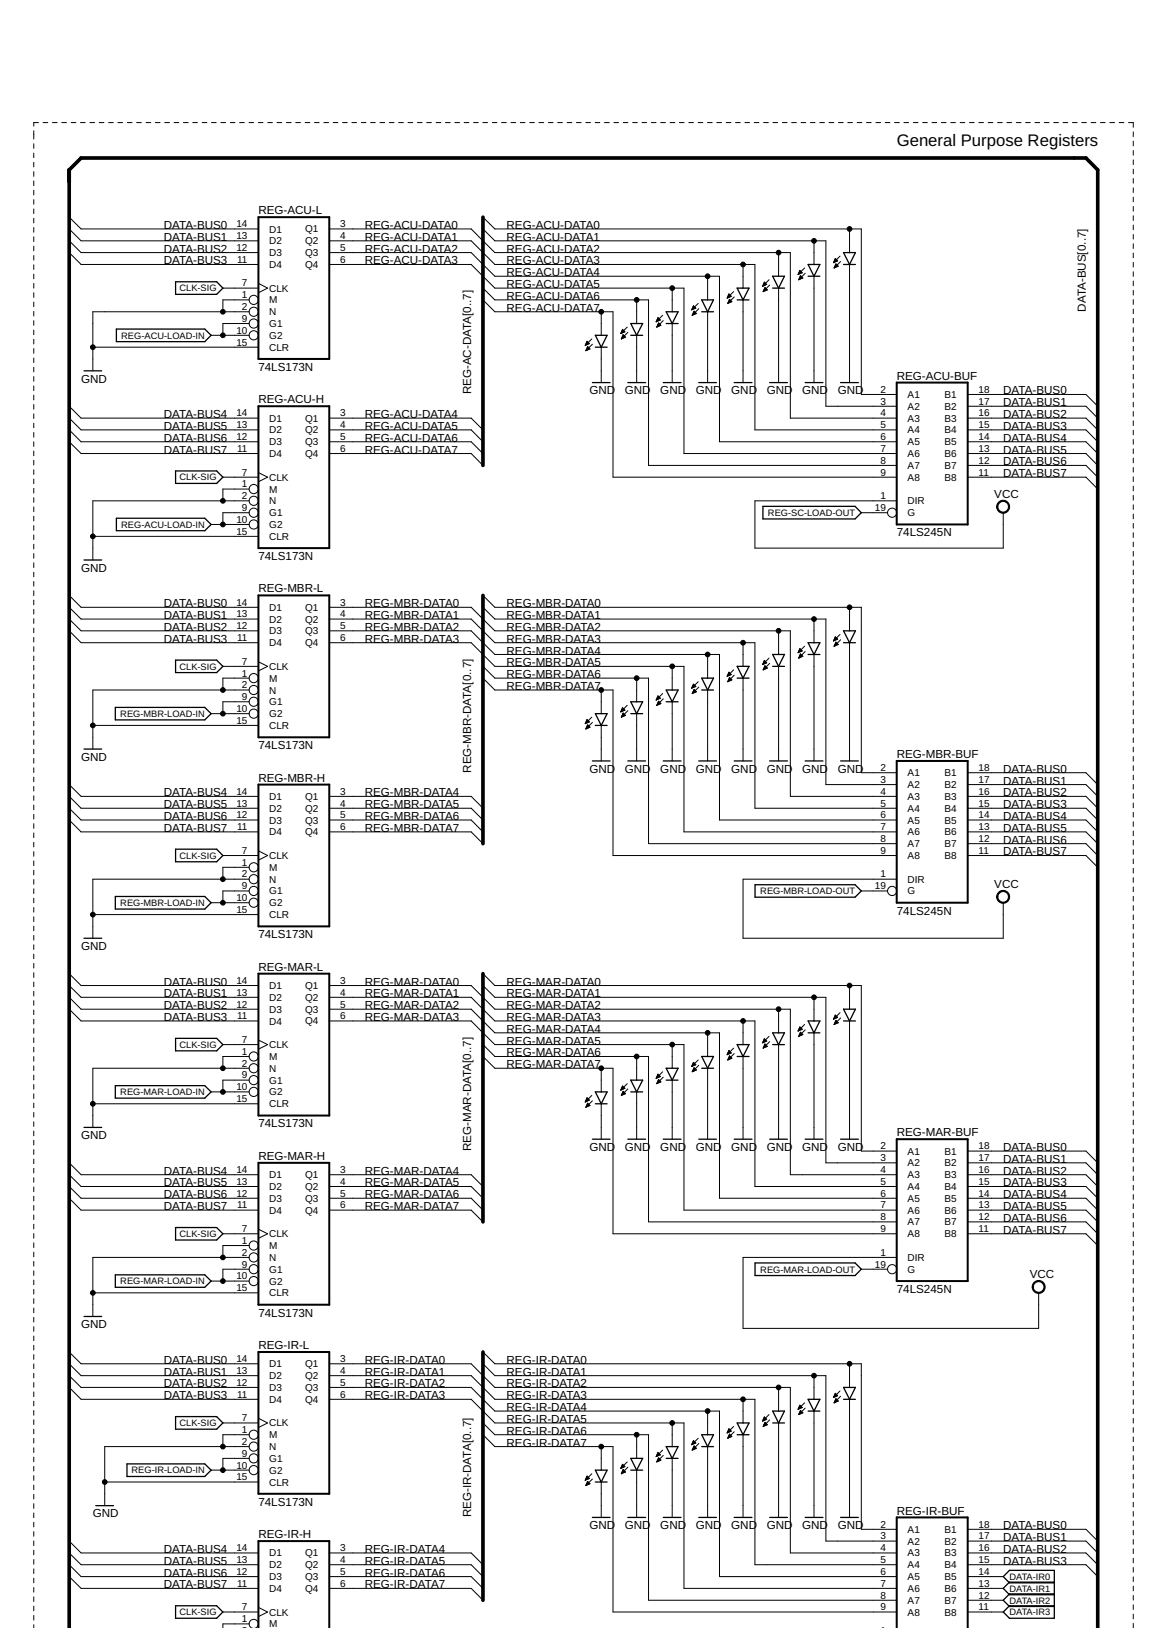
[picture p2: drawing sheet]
<svg xmlns="http://www.w3.org/2000/svg" width="210mm" height="297mm" viewBox="0 0 210 297" stroke-linecap="round" stroke-linejoin="round" font-family="sans-serif">
<defs><g id="words">
<text font-size="3" x="161.3" y="26.3">General Purpose Registers</text>
<g font-size="2.1">
<text x="29.5" y="41.2">DATA-BUS0</text>
<text x="46.5" y="38.5">REG-ACU-L</text>
<text x="65.6" y="41.2">REG-ACU-DATA0</text>
<text x="91.1" y="41.2">REG-ACU-DATA0</text>
<text x="29.5" y="43.3">DATA-BUS1</text>
<text x="29.5" y="45.4">DATA-BUS2</text>
<text x="29.5" y="47.6">DATA-BUS3</text>
<text x="65.6" y="43.3">REG-ACU-DATA1</text>
<text x="65.6" y="45.4">REG-ACU-DATA2</text>
<text x="65.6" y="47.6">REG-ACU-DATA3</text>
<text x="91.1" y="43.3">REG-ACU-DATA1</text>
<text x="91.1" y="45.4">REG-ACU-DATA2</text>
<text x="91.1" y="47.6">REG-ACU-DATA3</text>
<text x="91.1" y="49.7">REG-ACU-DATA4</text>
<text x="91.1" y="51.8">REG-ACU-DATA5</text>
<text x="91.1" y="54">REG-ACU-DATA6</text>
<text x="91.1" y="56.1">REG-ACU-DATA7</text>
<text x="195.3" y="56.1" transform="rotate(-90 195.3 56.1)">DATA-BUS[0..7]</text>
<text x="14.6" y="68.8">GND</text>
<text x="46.5" y="66.7">74LS173N</text>
<text x="84.7" y="71" transform="rotate(-90 84.7 71)">REG-AC-DATA[0..7]</text>
<text x="106" y="71">GND</text>
<text x="112.4" y="71">GND</text>
<text x="118.8" y="71">GND</text>
<text x="125.2" y="71">GND</text>
<text x="131.5" y="71">GND</text>
<text x="137.9" y="71">GND</text>
<text x="144.3" y="71">GND</text>
<text x="150.7" y="71">GND</text>
<text x="161.3" y="68.3">REG-ACU-BUF</text>
<text x="180.4" y="71">DATA-BUS0</text>
<text x="29.5" y="75.2">DATA-BUS4</text>
<text x="29.5" y="77.3">DATA-BUS5</text>
<text x="46.5" y="72.6">REG-ACU-H</text>
<text x="65.6" y="75.2">REG-ACU-DATA4</text>
<text x="65.6" y="77.3">REG-ACU-DATA5</text>
<text x="180.4" y="73.1">DATA-BUS1</text>
<text x="180.4" y="75.2">DATA-BUS2</text>
<text x="180.4" y="77.3">DATA-BUS3</text>
<text x="29.5" y="79.5">DATA-BUS6</text>
<text x="29.5" y="81.6">DATA-BUS7</text>
<text x="65.6" y="79.5">REG-ACU-DATA6</text>
<text x="65.6" y="81.6">REG-ACU-DATA7</text>
<text x="180.4" y="79.5">DATA-BUS4</text>
<text x="180.4" y="81.6">DATA-BUS5</text>
<text x="180.4" y="83.7">DATA-BUS6</text>
<text x="178.8" y="89.6">VCC</text>
<text x="180.4" y="85.9">DATA-BUS7</text>
<text x="46.5" y="100.7">74LS173N</text>
<text x="161.3" y="96.5">74LS245N</text>
<text x="14.6" y="102.9">GND</text>
<text x="46.5" y="106.6">REG-MBR-L</text>
<text x="29.5" y="109.3">DATA-BUS0</text>
<text x="29.5" y="111.4">DATA-BUS1</text>
<text x="29.5" y="113.5">DATA-BUS2</text>
<text x="65.6" y="109.3">REG-MBR-DATA0</text>
<text x="65.6" y="111.4">REG-MBR-DATA1</text>
<text x="65.6" y="113.5">REG-MBR-DATA2</text>
<text x="91.1" y="109.3">REG-MBR-DATA0</text>
<text x="91.1" y="111.4">REG-MBR-DATA1</text>
<text x="91.1" y="113.5">REG-MBR-DATA2</text>
<text x="29.5" y="115.6">DATA-BUS3</text>
<text x="65.6" y="115.6">REG-MBR-DATA3</text>
<text x="91.1" y="115.6">REG-MBR-DATA3</text>
<text x="91.1" y="117.8">REG-MBR-DATA4</text>
<text x="91.1" y="119.9">REG-MBR-DATA5</text>
<text x="91.1" y="122">REG-MBR-DATA6</text>
<text x="91.1" y="124.1">REG-MBR-DATA7</text>
<text x="14.6" y="136.9">GND</text>
<text x="46.5" y="134.8">74LS173N</text>
<text x="161.3" y="136.4">REG-MBR-BUF</text>
<text x="29.5" y="143.3">DATA-BUS4</text>
<text x="46.5" y="140.6">REG-MBR-H</text>
<text x="65.6" y="143.3">REG-MBR-DATA4</text>
<text x="84.7" y="139" transform="rotate(-90 84.7 139)">REG-MBR-DATA[0..7]</text>
<text x="106" y="139">GND</text>
<text x="112.4" y="139">GND</text>
<text x="118.8" y="139">GND</text>
<text x="125.2" y="139">GND</text>
<text x="131.5" y="139">GND</text>
<text x="137.9" y="139">GND</text>
<text x="144.3" y="139">GND</text>
<text x="150.7" y="139">GND</text>
<text x="180.4" y="139">DATA-BUS0</text>
<text x="180.4" y="141.2">DATA-BUS1</text>
<text x="180.4" y="143.3">DATA-BUS2</text>
<text x="29.5" y="145.4">DATA-BUS5</text>
<text x="29.5" y="147.5">DATA-BUS6</text>
<text x="29.5" y="149.7">DATA-BUS7</text>
<text x="65.6" y="145.4">REG-MBR-DATA5</text>
<text x="65.6" y="147.5">REG-MBR-DATA6</text>
<text x="65.6" y="149.7">REG-MBR-DATA7</text>
<text x="180.4" y="145.4">DATA-BUS3</text>
<text x="180.4" y="147.5">DATA-BUS4</text>
<text x="180.4" y="149.7">DATA-BUS5</text>
<text x="180.4" y="151.8">DATA-BUS6</text>
<text x="180.4" y="153.9">DATA-BUS7</text>
<text x="178.8" y="159.8">VCC</text>
<text x="161.3" y="164.5">74LS245N</text>
<text x="14.6" y="170.9">GND</text>
<text x="46.5" y="168.8">74LS173N</text>
<text x="29.5" y="177.3">DATA-BUS0</text>
<text x="29.5" y="179.4">DATA-BUS1</text>
<text x="46.5" y="174.7">REG-MAR-L</text>
<text x="65.6" y="177.3">REG-MAR-DATA0</text>
<text x="65.6" y="179.4">REG-MAR-DATA1</text>
<text x="91.1" y="177.3">REG-MAR-DATA0</text>
<text x="91.1" y="179.4">REG-MAR-DATA1</text>
<text x="29.5" y="181.6">DATA-BUS2</text>
<text x="29.5" y="183.7">DATA-BUS3</text>
<text x="65.6" y="181.6">REG-MAR-DATA2</text>
<text x="65.6" y="183.7">REG-MAR-DATA3</text>
<text x="91.1" y="181.6">REG-MAR-DATA2</text>
<text x="91.1" y="183.7">REG-MAR-DATA3</text>
<text x="91.1" y="185.8">REG-MAR-DATA4</text>
<text x="91.1" y="187.9">REG-MAR-DATA5</text>
<text x="91.1" y="190.1">REG-MAR-DATA6</text>
<text x="91.1" y="192.2">REG-MAR-DATA7</text>
<text x="46.5" y="202.8">74LS173N</text>
<text x="14.6" y="205">GND</text>
<text x="46.5" y="208.7">REG-MAR-H</text>
<text x="84.7" y="207.1" transform="rotate(-90 84.7 207.1)">REG-MAR-DATA[0..7]</text>
<text x="106" y="207.1">GND</text>
<text x="112.4" y="207.1">GND</text>
<text x="118.8" y="207.1">GND</text>
<text x="125.2" y="207.1">GND</text>
<text x="131.5" y="207.1">GND</text>
<text x="137.9" y="207.1">GND</text>
<text x="144.3" y="207.1">GND</text>
<text x="150.7" y="207.1">GND</text>
<text x="161.3" y="204.4">REG-MAR-BUF</text>
<text x="180.4" y="207.1">DATA-BUS0</text>
<text x="180.4" y="209.2">DATA-BUS1</text>
<text x="29.5" y="211.3">DATA-BUS4</text>
<text x="29.5" y="213.5">DATA-BUS5</text>
<text x="29.5" y="215.6">DATA-BUS6</text>
<text x="65.6" y="211.3">REG-MAR-DATA4</text>
<text x="65.6" y="213.5">REG-MAR-DATA5</text>
<text x="65.6" y="215.6">REG-MAR-DATA6</text>
<text x="180.4" y="211.3">DATA-BUS2</text>
<text x="180.4" y="213.5">DATA-BUS3</text>
<text x="180.4" y="215.6">DATA-BUS4</text>
<text x="29.5" y="217.7">DATA-BUS7</text>
<text x="65.6" y="217.7">REG-MAR-DATA7</text>
<text x="180.4" y="217.7">DATA-BUS5</text>
<text x="180.4" y="219.8">DATA-BUS6</text>
<text x="180.4" y="222">DATA-BUS7</text>
<text x="161.3" y="232.6">74LS245N</text>
<text x="185.2" y="229.9">VCC</text>
<text x="14.6" y="239">GND</text>
<text x="46.5" y="236.9">74LS173N</text>
<text x="29.5" y="245.4">DATA-BUS0</text>
<text x="46.5" y="242.7">REG-IR-L</text>
<text x="65.6" y="245.4">REG-IR-DATA0</text>
<text x="91.1" y="245.4">REG-IR-DATA0</text>
<text x="29.5" y="247.5">DATA-BUS1</text>
<text x="29.5" y="249.6">DATA-BUS2</text>
<text x="29.5" y="251.7">DATA-BUS3</text>
<text x="65.6" y="247.5">REG-IR-DATA1</text>
<text x="65.6" y="249.6">REG-IR-DATA2</text>
<text x="65.6" y="251.7">REG-IR-DATA3</text>
<text x="91.1" y="247.5">REG-IR-DATA1</text>
<text x="91.1" y="249.6">REG-IR-DATA2</text>
<text x="91.1" y="251.7">REG-IR-DATA3</text>
<text x="91.1" y="253.9">REG-IR-DATA4</text>
<text x="91.1" y="256">REG-IR-DATA5</text>
<text x="91.1" y="258.1">REG-IR-DATA6</text>
<text x="91.1" y="260.3">REG-IR-DATA7</text>
<text x="16.7" y="273">GND</text>
<text x="46.5" y="270.9">74LS173N</text>
<text x="84.7" y="273" transform="rotate(-90 84.7 273)">REG-IR-DATA[0..7]</text>
<text x="106" y="275.1">GND</text>
<text x="112.4" y="275.1">GND</text>
<text x="118.8" y="275.1">GND</text>
<text x="125.2" y="275.1">GND</text>
<text x="131.5" y="275.1">GND</text>
<text x="137.9" y="275.1">GND</text>
<text x="144.3" y="275.1">GND</text>
<text x="150.7" y="275.1">GND</text>
<text x="161.3" y="272.5">REG-IR-BUF</text>
<text x="180.4" y="275.1">DATA-BUS0</text>
<text x="29.5" y="279.4">DATA-BUS4</text>
<text x="29.5" y="281.5">DATA-BUS5</text>
<text x="46.5" y="276.7">REG-IR-H</text>
<text x="65.6" y="279.4">REG-IR-DATA4</text>
<text x="65.6" y="281.5">REG-IR-DATA5</text>
<text x="180.4" y="277.3">DATA-BUS1</text>
<text x="180.4" y="279.4">DATA-BUS2</text>
<text x="180.4" y="281.5">DATA-BUS3</text>
<text x="29.5" y="283.6">DATA-BUS6</text>
<text x="29.5" y="285.8">DATA-BUS7</text>
<text x="65.6" y="283.6">REG-IR-DATA6</text>
<text x="65.6" y="285.8">REG-IR-DATA7</text>
</g>
<g font-size="1.8">
<text x="42.5" y="40.9">14</text>
<text x="48.4" y="41.8">D1</text>
<text x="54.9" y="41.8">Q1</text>
<text x="61.2" y="40.9">3</text>
<text x="42.5" y="45.2">12</text>
<text x="42.5" y="43">13</text>
<text x="42.7" y="47.3">11</text>
<text x="48.4" y="46.1">D3</text>
<text x="48.4" y="44">D2</text>
<text x="54.9" y="44">Q2</text>
<text x="54.9" y="46.1">Q3</text>
<text x="61.2" y="43">4</text>
<text x="61.2" y="45.2">5</text>
<text x="61.2" y="47.3">6</text>
<text x="43.5" y="53.7">1</text>
<text x="43.5" y="51.5">7</text>
<text x="48.4" y="52.5">CLK</text>
<text x="48.4" y="48.2">D4</text>
<text x="54.9" y="48.2">Q4</text>
<text x="43.5" y="55.8">2</text>
<text x="43.5" y="57.9">9</text>
<text x="48.4" y="54.6">M</text>
<text x="48.4" y="56.7">N</text>
<text x="48.4" y="58.8">G1</text>
<text x="42.5" y="60">10</text>
<text x="42.5" y="62.2">15</text>
<text x="48.4" y="61">G2</text>
<text x="48.4" y="63.1">CLR</text>
<text x="158.3" y="70.7">2</text>
<text x="163.3" y="71.6">A1</text>
<text x="169.9" y="71.6">B1</text>
<text x="176" y="70.7">18</text>
<text x="42.5" y="77.1">13</text>
<text x="42.5" y="74.9">14</text>
<text x="48.4" y="78">D2</text>
<text x="48.4" y="75.9">D1</text>
<text x="54.9" y="75.9">Q1</text>
<text x="54.9" y="78">Q2</text>
<text x="61.2" y="74.9">3</text>
<text x="61.2" y="77.1">4</text>
<text x="158.3" y="72.8">3</text>
<text x="158.3" y="74.9">4</text>
<text x="158.3" y="77.1">5</text>
<text x="163.3" y="73.7">A2</text>
<text x="163.3" y="75.9">A3</text>
<text x="163.3" y="78">A4</text>
<text x="169.9" y="78">B4</text>
<text x="169.9" y="75.9">B3</text>
<text x="169.9" y="73.7">B2</text>
<text x="176" y="77.1">15</text>
<text x="176" y="74.9">16</text>
<text x="176" y="72.8">17</text>
<text x="42.5" y="79.2">12</text>
<text x="42.7" y="81.3">11</text>
<text x="48.4" y="82.2">D4</text>
<text x="48.4" y="80.1">D3</text>
<text x="54.9" y="80.1">Q3</text>
<text x="54.9" y="82.2">Q4</text>
<text x="61.2" y="79.2">5</text>
<text x="61.2" y="81.3">6</text>
<text x="158.3" y="79.2">6</text>
<text x="158.3" y="81.3">7</text>
<text x="158.3" y="83.4">8</text>
<text x="163.3" y="80.1">A5</text>
<text x="163.3" y="82.2">A6</text>
<text x="169.9" y="82.2">B6</text>
<text x="169.9" y="80.1">B5</text>
<text x="176" y="83.4">12</text>
<text x="176" y="81.3">13</text>
<text x="176" y="79.2">14</text>
<text x="43.5" y="87.7">1</text>
<text x="43.5" y="89.8">2</text>
<text x="43.5" y="85.6">7</text>
<text x="48.4" y="88.6">M</text>
<text x="48.4" y="86.5">CLK</text>
<text x="158.3" y="89.8">1</text>
<text x="158.3" y="85.6">9</text>
<text x="163.3" y="84.4">A7</text>
<text x="163.3" y="86.5">A8</text>
<text x="169.9" y="86.5">B8</text>
<text x="169.9" y="84.4">B7</text>
<text x="176" y="85.6">11</text>
<text x="42.5" y="94.1">10</text>
<text x="43.5" y="91.9">9</text>
<text x="48.4" y="90.7">N</text>
<text x="48.4" y="92.9">G1</text>
<text x="48.4" y="95">G2</text>
<text x="157.4" y="91.9">19</text>
<text x="163.3" y="90.7">DIR</text>
<text x="163.3" y="92.9">G</text>
<text x="42.5" y="96.2">15</text>
<text x="48.4" y="97.1">CLR</text>
<text x="42.5" y="113.2">12</text>
<text x="42.5" y="111.1">13</text>
<text x="42.5" y="109">14</text>
<text x="48.4" y="112">D2</text>
<text x="48.4" y="109.9">D1</text>
<text x="54.9" y="109.9">Q1</text>
<text x="54.9" y="112">Q2</text>
<text x="61.2" y="109">3</text>
<text x="61.2" y="111.1">4</text>
<text x="61.2" y="113.2">5</text>
<text x="42.7" y="115.3">11</text>
<text x="43.5" y="119.6">7</text>
<text x="48.4" y="116.3">D4</text>
<text x="48.4" y="114.1">D3</text>
<text x="54.9" y="114.1">Q3</text>
<text x="54.9" y="116.3">Q4</text>
<text x="61.2" y="115.3">6</text>
<text x="43.5" y="121.7">1</text>
<text x="43.5" y="123.8">2</text>
<text x="43.5" y="126">9</text>
<text x="48.4" y="122.7">M</text>
<text x="48.4" y="124.8">N</text>
<text x="48.4" y="120.5">CLK</text>
<text x="42.5" y="128.1">10</text>
<text x="42.5" y="130.2">15</text>
<text x="48.4" y="126.9">G1</text>
<text x="48.4" y="129">G2</text>
<text x="48.4" y="131.2">CLR</text>
<text x="42.5" y="143">14</text>
<text x="48.4" y="143.9">D1</text>
<text x="54.9" y="143.9">Q1</text>
<text x="61.2" y="143">3</text>
<text x="158.3" y="138.7">2</text>
<text x="158.3" y="140.9">3</text>
<text x="158.3" y="143">4</text>
<text x="163.3" y="139.7">A1</text>
<text x="163.3" y="141.8">A2</text>
<text x="163.3" y="143.9">A3</text>
<text x="169.9" y="143.9">B3</text>
<text x="169.9" y="141.8">B2</text>
<text x="169.9" y="139.7">B1</text>
<text x="176" y="143">16</text>
<text x="176" y="140.9">17</text>
<text x="176" y="138.7">18</text>
<text x="42.5" y="147.2">12</text>
<text x="42.5" y="145.1">13</text>
<text x="42.7" y="149.4">11</text>
<text x="48.4" y="148.2">D3</text>
<text x="48.4" y="146">D2</text>
<text x="54.9" y="146">Q2</text>
<text x="54.9" y="148.2">Q3</text>
<text x="61.2" y="145.1">4</text>
<text x="61.2" y="147.2">5</text>
<text x="61.2" y="149.4">6</text>
<text x="158.3" y="145.1">5</text>
<text x="158.3" y="147.2">6</text>
<text x="158.3" y="149.4">7</text>
<text x="163.3" y="146">A4</text>
<text x="163.3" y="148.2">A5</text>
<text x="169.9" y="148.2">B5</text>
<text x="169.9" y="146">B4</text>
<text x="176" y="149.4">13</text>
<text x="176" y="147.2">14</text>
<text x="176" y="145.1">15</text>
<text x="43.5" y="155.7">1</text>
<text x="43.5" y="153.6">7</text>
<text x="48.4" y="154.6">CLK</text>
<text x="48.4" y="150.3">D4</text>
<text x="54.9" y="150.3">Q4</text>
<text x="158.3" y="151.5">8</text>
<text x="158.3" y="153.6">9</text>
<text x="163.3" y="150.3">A6</text>
<text x="163.3" y="152.4">A7</text>
<text x="163.3" y="154.6">A8</text>
<text x="169.9" y="154.5">B8</text>
<text x="169.9" y="152.4">B7</text>
<text x="169.9" y="150.3">B6</text>
<text x="176" y="153.6">11</text>
<text x="176" y="151.5">12</text>
<text x="43.5" y="157.9">2</text>
<text x="43.5" y="160">9</text>
<text x="48.4" y="156.7">M</text>
<text x="48.4" y="158.8">N</text>
<text x="48.4" y="160.9">G1</text>
<text x="157.4" y="160">19</text>
<text x="158.3" y="157.9">1</text>
<text x="163.3" y="158.8">DIR</text>
<text x="163.3" y="160.9">G</text>
<text x="42.5" y="162.1">10</text>
<text x="42.5" y="164.3">15</text>
<text x="48.4" y="163.1">G2</text>
<text x="48.4" y="165.2">CLR</text>
<text x="42.5" y="179.1">13</text>
<text x="42.5" y="177">14</text>
<text x="48.4" y="177.9">D1</text>
<text x="54.9" y="177.9">Q1</text>
<text x="61.2" y="177">3</text>
<text x="61.2" y="179.1">4</text>
<text x="42.5" y="181.3">12</text>
<text x="42.7" y="183.4">11</text>
<text x="48.4" y="184.3">D4</text>
<text x="48.4" y="182.2">D3</text>
<text x="48.4" y="180.1">D2</text>
<text x="54.9" y="180.1">Q2</text>
<text x="54.9" y="182.2">Q3</text>
<text x="54.9" y="184.3">Q4</text>
<text x="61.2" y="181.3">5</text>
<text x="61.2" y="183.4">6</text>
<text x="43.5" y="189.8">1</text>
<text x="43.5" y="191.9">2</text>
<text x="43.5" y="187.6">7</text>
<text x="48.4" y="190.7">M</text>
<text x="48.4" y="188.6">CLK</text>
<text x="42.5" y="196.2">10</text>
<text x="43.5" y="194">9</text>
<text x="48.4" y="192.8">N</text>
<text x="48.4" y="195">G1</text>
<text x="48.4" y="197.1">G2</text>
<text x="42.5" y="198.3">15</text>
<text x="48.4" y="199.2">CLR</text>
<text x="158.3" y="206.8">2</text>
<text x="158.3" y="208.9">3</text>
<text x="163.3" y="207.7">A1</text>
<text x="163.3" y="209.8">A2</text>
<text x="169.9" y="209.8">B2</text>
<text x="169.9" y="207.7">B1</text>
<text x="176" y="208.9">17</text>
<text x="176" y="206.8">18</text>
<text x="42.5" y="215.3">12</text>
<text x="42.5" y="213.2">13</text>
<text x="42.5" y="211">14</text>
<text x="48.4" y="214.1">D2</text>
<text x="48.4" y="212">D1</text>
<text x="54.9" y="212">Q1</text>
<text x="54.9" y="214.1">Q2</text>
<text x="61.2" y="211">3</text>
<text x="61.2" y="213.2">4</text>
<text x="61.2" y="215.3">5</text>
<text x="158.3" y="211">4</text>
<text x="158.3" y="213.2">5</text>
<text x="158.3" y="215.3">6</text>
<text x="163.3" y="212">A3</text>
<text x="163.3" y="214.1">A4</text>
<text x="169.9" y="214.1">B4</text>
<text x="169.9" y="212">B3</text>
<text x="176" y="215.3">14</text>
<text x="176" y="213.2">15</text>
<text x="176" y="211">16</text>
<text x="42.7" y="217.4">11</text>
<text x="43.5" y="221.7">7</text>
<text x="48.4" y="218.4">D4</text>
<text x="48.4" y="216.2">D3</text>
<text x="54.9" y="216.2">Q3</text>
<text x="54.9" y="218.4">Q4</text>
<text x="61.2" y="217.4">6</text>
<text x="158.3" y="217.4">7</text>
<text x="158.3" y="219.5">8</text>
<text x="158.3" y="221.7">9</text>
<text x="163.3" y="216.2">A5</text>
<text x="163.3" y="218.4">A6</text>
<text x="163.3" y="220.5">A7</text>
<text x="169.9" y="220.5">B7</text>
<text x="169.9" y="218.4">B6</text>
<text x="169.9" y="216.2">B5</text>
<text x="176" y="221.7">11</text>
<text x="176" y="219.5">12</text>
<text x="176" y="217.4">13</text>
<text x="43.5" y="223.8">1</text>
<text x="43.5" y="225.9">2</text>
<text x="48.4" y="224.7">M</text>
<text x="48.4" y="226.9">N</text>
<text x="48.4" y="222.6">CLK</text>
<text x="158.3" y="225.9">1</text>
<text x="163.3" y="226.9">DIR</text>
<text x="163.3" y="222.6">A8</text>
<text x="169.9" y="222.6">B8</text>
<text x="42.5" y="230.2">10</text>
<text x="42.5" y="232.3">15</text>
<text x="43.5" y="228.1">9</text>
<text x="48.4" y="229">G1</text>
<text x="48.4" y="231.1">G2</text>
<text x="48.4" y="233.2">CLR</text>
<text x="157.4" y="228.1">19</text>
<text x="163.3" y="229">G</text>
<text x="42.5" y="245.1">14</text>
<text x="54.9" y="246">Q1</text>
<text x="61.2" y="245.1">3</text>
<text x="42.5" y="249.3">12</text>
<text x="42.5" y="247.2">13</text>
<text x="42.7" y="251.5">11</text>
<text x="48.4" y="250.3">D3</text>
<text x="48.4" y="248.1">D2</text>
<text x="48.4" y="246">D1</text>
<text x="54.9" y="248.1">Q2</text>
<text x="54.9" y="250.3">Q3</text>
<text x="61.2" y="247.2">4</text>
<text x="61.2" y="249.3">5</text>
<text x="61.2" y="251.5">6</text>
<text x="43.5" y="257.8">1</text>
<text x="43.5" y="255.7">7</text>
<text x="48.4" y="256.6">CLK</text>
<text x="48.4" y="252.4">D4</text>
<text x="54.9" y="252.4">Q4</text>
<text x="43.5" y="260">2</text>
<text x="43.5" y="262.1">9</text>
<text x="48.4" y="258.8">M</text>
<text x="48.4" y="260.9">N</text>
<text x="48.4" y="263">G1</text>
<text x="42.5" y="264.2">10</text>
<text x="42.5" y="266.3">15</text>
<text x="48.4" y="265.1">G2</text>
<text x="48.4" y="267.3">CLR</text>
<text x="158.3" y="274.8">2</text>
<text x="163.3" y="275.8">A1</text>
<text x="169.9" y="275.8">B1</text>
<text x="176" y="274.8">18</text>
<text x="42.5" y="281.2">13</text>
<text x="42.5" y="279.1">14</text>
<text x="48.4" y="280">D1</text>
<text x="54.9" y="280">Q1</text>
<text x="61.2" y="279.1">3</text>
<text x="61.2" y="281.2">4</text>
<text x="158.3" y="277">3</text>
<text x="158.3" y="279.1">4</text>
<text x="158.3" y="281.2">5</text>
<text x="163.3" y="277.9">A2</text>
<text x="163.3" y="280">A3</text>
<text x="169.9" y="280">B3</text>
<text x="169.9" y="277.9">B2</text>
<text x="176" y="281.2">15</text>
<text x="176" y="279.1">16</text>
<text x="176" y="277">17</text>
<text x="42.5" y="283.4">12</text>
<text x="42.7" y="285.5">11</text>
<text x="48.4" y="286.4">D4</text>
<text x="48.4" y="284.3">D3</text>
<text x="48.4" y="282.2">D2</text>
<text x="54.9" y="282.2">Q2</text>
<text x="54.9" y="284.3">Q3</text>
<text x="54.9" y="286.4">Q4</text>
<text x="61.2" y="283.4">5</text>
<text x="61.2" y="285.5">6</text>
<text x="158.3" y="283.4">6</text>
<text x="158.3" y="285.5">7</text>
<text x="158.3" y="287.6">8</text>
<text x="163.3" y="282.2">A4</text>
<text x="163.3" y="284.3">A5</text>
<text x="163.3" y="286.4">A6</text>
<text x="169.9" y="286.4">B6</text>
<text x="169.9" y="284.3">B5</text>
<text x="169.9" y="282.2">B4</text>
<text x="176" y="287.6">12</text>
<text x="176" y="285.5">13</text>
<text x="176" y="283.4">14</text>
<text x="43.5" y="291.9">1</text>
<text x="43.5" y="294">2</text>
<text x="43.5" y="289.7">7</text>
<text x="48.4" y="292.8">M</text>
<text x="48.4" y="290.7">CLK</text>
<text x="158.3" y="294">1</text>
<text x="158.3" y="289.7">9</text>
<text x="163.3" y="288.5">A7</text>
<text x="163.3" y="290.7">A8</text>
<text x="169.9" y="290.7">B8</text>
<text x="169.9" y="288.5">B7</text>
<text x="176" y="289.7">11</text>
</g>
<g font-size="1.7">
<text x="32.3" y="52.4">CLK-SIG</text>
<text x="21.8" y="60.9">REG-ACU-LOAD-IN</text>
<text x="32.3" y="86.4">CLK-SIG</text>
<text x="21.8" y="95">REG-ACU-LOAD-IN</text>
<text x="138.1" y="92.8">REG-SC-LOAD-OUT</text>
<text x="32.3" y="120.5">CLK-SIG</text>
<text x="21.6" y="129">REG-MBR-LOAD-IN</text>
<text x="32.3" y="154.5">CLK-SIG</text>
<text x="136.8" y="160.9">REG-MBR-LOAD-OUT</text>
<text x="21.6" y="163">REG-MBR-LOAD-IN</text>
<text x="32.3" y="188.5">CLK-SIG</text>
<text x="21.6" y="197">REG-MAR-LOAD-IN</text>
<text x="32.3" y="222.6">CLK-SIG</text>
<text x="21.6" y="231.1">REG-MAR-LOAD-IN</text>
<text x="136.8" y="228.9">REG-MAR-LOAD-OUT</text>
<text x="32.3" y="256.6">CLK-SIG</text>
<text x="23.7" y="265.1">REG-IR-LOAD-IN</text>
<text x="181.6" y="284.2">DATA-IR0</text>
<text x="181.6" y="286.4">DATA-IR1</text>
<text x="32.3" y="290.6">CLK-SIG</text>
<text x="181.6" y="288.5">DATA-IR2</text>
<text x="181.6" y="290.6">DATA-IR3</text>
</g>
</g></defs>
<g fill="none" stroke="#000" stroke-width=".18">
<path d="M6.1 23.5v1.5M6.1 25.9v.8M6.1 27.5v.9M6.1 29.2v.8M6.1 30.9v.8M6.1 32.6v.8M6.1 34.2v.9M6.1 35.9v.8M6.1 37.6v.8M6.1 39.3v.8M6.9 22.1h-.8v.6M7.7 22.1h.9"/>
<path d="M9.4 22.1h.9M11.1 22.1h.9M12.4 39.1l2.2 2.1h31.9M12.8 22.1h.9M14.5 22.1h.8M16.2 22.1h.8M17.8 22.1h.9M19.5 22.1h.9M21.2 22.1h.9M22.9 22.1h.8M24.6 22.1h.8M26.3 22.1h.8"/>
<path d="M27.9 22.1h.9M29.6 22.1h.9M31.3 22.1h.9M33 22.1h.8M34.7 22.1h.8M36.4 22.1h.8M38 22.1h.9M39.7 22.1h.9M41.4 22.1h.8M43.1 22.1h.8M44.8 22.1h.8M46.5 22.1h.8"/>
<path d="M48.2 22.1h.8M49.8 22.1h.9M51.5 22.1h.9M53.2 22.1h.8M54.9 22.1h.8M56.6 22.1h.8M58.3 22.1h.8M59.9 22.1h.9M61.6 22.1h.9M63.3 22.1h.8M65 22.1h.8M66.7 22.1h.8"/>
<path d="M68.3 22.1h.9M70 22.1h.9M71.7 22.1h.9M73.4 22.1h.8M75.1 22.1h.8M76.8 22.1h.8M78.4 22.1h.9M80.1 22.1h.9M81.8 22.1h.9M83.5 22.1h.8M85.2 22.1h.8M86.8 22.1h.9"/>
<path d="M86.9 39.1l2.1 2.1h65.9v29.8h6.4M88.5 22.1h.9M90.2 22.1h.9M91.9 22.1h.9M93.6 22.1h.8M95.3 22.1h.8M96.9 22.1h.9M98.6 22.1h.9M100.3 22.1h.9M102 22.1h.8M103.7 22.1h.8M105.4 22.1h.8"/>
<path d="M107.1 22.1h.8M108.7 22.1h.9M110.4 22.1h.9M112.1 22.1h.8M113.8 22.1h.8M115.5 22.1h.8M117.2 22.1h.8M118.8 22.1h.9M120.5 22.1h.9M122.2 22.1h.8M123.9 22.1h.8M125.6 22.1h.8"/>
<path d="M127.3 22.1h.8M128.9 22.1h.9M130.6 22.1h.9M132.3 22.1h.8M134 22.1h.8M135.7 22.1h.8M137.4 22.1h.8M139 22.1h.9M140.7 22.1h.9M142.4 22.1h.8M144.1 22.1h.8M145.8 22.1h.8"/>
<path d="M147.4 22.1h.9M149.1 22.1h.9M150.8 22.1h.9M152.5 22.1h.8M154.2 22.1h.8M155.9 22.1h.8M157.5 22.1h.9M159.2 22.1h.9M160.9 22.1h.9M162.6 22.1h.8M164.3 22.1h.8M165.9 22.1h.9"/>
<path d="M167.6 22.1h.9M169.3 22.1h.9M171 22.1h.9M172.7 22.1h.8M174.4 22.1h.8M176.1 22.1h.8M177.7 22.1h.9M179.4 22.1h.9M181.1 22.1h.8M182.8 22.1h.8M184.5 22.1h.8M186.2 22.1h.8"/>
<path d="M187.8 22.1h.9M189.5 22.1h.9M191.2 22.1h.8M192.9 22.1h.8M194.6 22.1h.8M196.3 22.1h.8M197.9 22.1h.9M199.6 22.1h.9M201.3 22.1h.8M203 22.1h.8v.8M203.8 23.7v.9M203.8 25.4v.8"/>
<path d="M203.8 27.1v.8M203.8 28.8v.8M203.8 30.4v.9M203.8 32.1v.9M203.8 33.8v.8M203.8 35.5v.8M203.8 37.1v.9M203.8 38.8v.9M6.1 40.9v.9M6.1 42.6v.9M6.1 44.3v.8M6.1 46v.8"/>
<path d="M6.1 47.6v.9M6.1 49.3v.9M6.1 51v.8M6.1 52.7v.8M6.1 54.3v.9M6.1 56v.9M6.1 57.7v.8M6.1 59.4v.8M12.4 41.2l2.2 2.1h31.9M12.4 43.3l2.2 2.1h31.9M12.4 45.4l2.2 2.2h31.9M40.1 51.8h6.4"/>
<path d="M44.8 54h-4.7v2.1M44.8 56.1h-28.1v10.6M44.8 58.2h-4.7v2.1M46.5 51l1.6 .8-1.6 .9M59.2 41.2h25.6l4.2 4.2h53.2v29.8h19.1M59.2 43.3h25.6l4.2 4.3h46.8v29.7h25.5M59.2 45.4h25.6l4.2 4.3h40.4v29.8h31.9M59.2 47.6h25.6l4.2 4.2h34v29.8h38.3M86.9 54l2.1 2.1h21.3v29.8h51M86.9 51.8l2.1 2.2h27.6v29.7h44.7M86.9 41.2l2.1 2.1h59.5v29.8h12.8M108.1 56.1v4.2"/>
<path d="M111.7 60h.1M111.7 59.9h.2M111.7 59.8h.4M111.8 59.7h.6M111.8 59.6h.5M111.9 59.5h.3M111.9 59.4h.2M112 59.3h.1M112 59.3l.4 .4-.7 .3zM112.8 58.8l-1.1 1.2M112.9 59.8l-1.1 1.2M114.5 54v4.2"/>
<path d="M118 57.9h.1M118.1 57.8h.2M118.1 57.7h.4M118.1 58.8l.1 .1M118.2 57.6h.5M118.2 58.8h.2M118.2 57.5h.5M118.2 58.7h.4M118.2 57.4h.4M118.3 58.6h.5M118.3 57.3h.2M118.3 58.5h.5"/>
<path d="M118.3 57.2h.1M118.3 57.1l.5 .5-.8 .3zM118.3 58.4h.4M118.4 58.3h.2M118.4 58.2h.1M118.4 58.1l.5 .4-.8 .3zM119.2 56.7l-1.2 1.2M119.3 57.7l-1.2 1.1M120.9 51.8v4.3M120.9 58.2v10.6M124.4 55.7h.2M124.5 55.6h.3"/>
<path d="M124.5 55.5h.5M124.5 56.6h.2M124.6 55.4h.5M124.6 56.5h.3M124.6 55.3h.4M124.6 56.5h.5M124.7 55.2h.2M124.7 56.3h.5M124.7 55.1h.1M124.7 56.3h.4M124.7 55l.5 .4-.8 .4zM124.8 56.2h.2"/>
<path d="M124.8 56.1h.1M124.8 56l.5 .4-.8 .3zM125.6 54.6l-1.2 1.2M125.7 55.5l-1.2 1.2M127.3 49.7v4.3M127.3 56.1v12.7M130.8 53.6h.1M130.9 53.5h.2M130.9 53.4h.5M130.9 54.5h.1M130.9 53.3h.6M131 54.4h.3"/>
<path d="M131 53.2h.4M131 54.3h.5M131 53.1h.3M131 54.3h.6M131.1 53h.1M131.1 54.1h.4M131.1 52.9l.4 .4-.7 .3zM131.1 54.1h.3M131.2 54h.1M131.2 53.8l-.3 .8M131.2 53.8l.4 .5-.7 .3M131.2 53.9h.1"/>
<path d="M132 52.5l-1.2 1.1M132.1 53.4l-1.2 1.2M133.6 47.6v4.2M133.6 54v14.8M137.2 51.5h.1M137.2 51.4h.3M137.3 51.3h.4M137.3 52.4h.1M137.3 51.2h.6M137.3 52.3h.3M137.4 51.1h.4M137.4 52.2h.4"/>
<path d="M137.4 51h.3M137.4 52.1h.6M137.4 50.9h.2M137.5 52h.4M137.5 50.8h.1M137.5 51.9h.3M137.5 51.9h.2M137.6 51.7l.4 .5-.7 .3zM137.6 51.8h.1M137.9 51.2l-.4-.4-.3 .7M137.9 51.2l-.7 .3M138.3 50.3l-1.1 1.2"/>
<path d="M138.4 51.3l-1.1 1.2M140 45.4v4.3M140 51.8v17M143.6 49.4h.1M143.6 49.3h.2M143.6 49.2h.5M143.7 50.3h.1M143.7 49.1h.6M143.7 50.2h.2M143.7 49h.5M143.7 50.1h.5M143.8 48.9h.3"/>
<path d="M143.8 50h.6M143.8 48.8h.2M143.8 49.9h.5M143.8 48.7h.1M143.9 48.6l.4 .5-.7 .3zM143.9 49.8h.3M143.9 49.7h.2M144 49.6h.1M144.4 50l-.4-.4-.3 .7M144.4 50l-.7 .3M144.7 48.2l-1.1 1.2M144.8 49.2l-1.1 1.1"/>
<path d="M146.4 43.3v4.3M146.4 49.7v19.1M149.9 47.2h.1M150 47.2h.2M150 47.1h.4M150 48.2h.1M150.1 47h.5M150.1 48.1h.2M150.1 46.9h.5M150.1 48h.4M150.1 46.8h.4M150.2 47.9h.5"/>
<path d="M150.2 46.7h.2M150.2 47.8h.5M150.2 46.6h.1M150.2 46.5l.5 .4-.8 .4zM150.2 47.7h.4M150.3 47.6h.2M150.3 47.5h.1M150.3 47.5l.5 .4-.8 .3zM151.1 46.1l-1.2 1.2M151.2 47.1l-1.2 1.1M152.8 41.2v4.2M152.8 47.6v21.2"/>
<path d="M203.8 40.5v.8M203.8 42.2v.8M203.8 43.9v.8M203.8 45.5v.9M203.8 47.2v.8M203.8 48.9v.8M203.8 50.6v.8M203.8 52.2v.9M203.8 53.9v.9M203.8 55.6v.8M203.8 57.3v.8M203.8 58.9v.9"/>
<path d="M6.1 61v.9M6.1 62.7v.9M6.1 64.4v.8M6.1 66.1v.8M6.1 67.8v.8M6.1 69.4v.9M6.1 71.1v.8M6.1 72.8v.8M6.1 74.5v.8M6.1 76.1v.9M6.1 77.8v.9M6.1 79.5v.8"/>
<path d="M12.4 73.1l2.2 2.1h31.9M12.4 75.2l2.2 2.1h31.9M12.4 77.3l2.2 2.2h31.9M12.4 79.5l2.2 2.1h31.9M16.7 62.5h29.8M38 60.3h6.8M59.2 75.2h25.6l2.1 2.1M59.2 77.3h25.6l2.1 2.2M59.2 79.5h25.6l2.1 2.1M105.3 62.1h.1M105.3 62h.3M105.4 61.9h.4"/>
<path d="M105.4 63.1h.1M105.4 61.8h.6M105.4 63h.3M105.5 61.7h.4M105.5 62.9h.4M105.5 61.6h.3M105.5 62.8h.6M105.5 61.5h.2M105.6 62.7h.4M105.6 61.4l-.3 .7M105.6 61.4l.4 .4M105.6 61.4h.1"/>
<path d="M105.6 62.6h.3M105.6 62.5h.2M105.7 62.4h.1M106 61.8l-.7 .3M106.1 62.8l-.4-.4-.3 .7M106.1 62.8l-.7 .3M106.4 61l-1.1 1.1M106.6 61.9l-1.2 1.2M108.1 62.5v6.3M111.8 61h.1M111.8 60.9h.2M111.8 60.8h.4"/>
<path d="M111.9 60.7h.6M111.9 60.6h.5M112 60.5h.3M112 60.4h.2M112.1 60.3h.1M112.1 60.2l.4 .5-.7 .3zM114.5 60.3v8.5M174.1 75.2h21.2l2.1 2.1M174.1 77.3h21.2l2.1 2.2M174.1 79.5h21.2l2.1 2.1M174.1 71h21.2l2.1 2.1M174.1 73.1h21.2l2.1 2.1"/>
<path d="M203.8 60.6v.9M203.8 62.3v.8M203.8 64v.8M203.8 65.7v.8M203.8 67.3v.9M203.8 69v.8M203.8 70.7v.8M203.8 72.4v.8M203.8 74v.9M203.8 75.7v.9M203.8 77.4v.8M203.8 79.1v.8"/>
<path d="M6.1 81.2v.8M6.1 82.8v.9M6.1 84.5v.8M6.1 86.2v.8M6.1 87.9v.8M6.1 89.5v.9M6.1 91.2v.9M6.1 92.9v.8M6.1 94.6v.8M6.1 96.2v.9M6.1 97.9v.9M6.1 99.6v.8"/>
<path d="M16.7 96.5h29.8M38 94.4h6.8M40.1 85.9h6.4M44.8 88h-4.7v2.1M44.8 90.1h-28.1v10.7M44.8 92.2h-4.7v2.2M46.5 85l1.6 .9-1.6 .8M59.2 81.6h25.6l2.1 2.1M154.9 92.2h4.7M161.3 90.1h-25.5v8.5h44.6v-6.4M174.1 81.6h21.2l2.1 2.1M174.1 85.9h21.2l2.1 2.1"/>
<path d="M174.1 83.7h21.2l2.1 2.2M203.8 80.8v.8M203.8 82.4v.9M203.8 84.1v.8M203.8 85.8v.8M203.8 87.5v.8M203.8 89.1v.9M203.8 90.8v.9M203.8 92.5v.8M203.8 94.2v.8M203.8 95.8v.9M203.8 97.5v.9"/>
<path d="M203.8 99.2v.9M6.1 101.3v.8M6.1 103v.8M6.1 104.6v.9M6.1 106.3v.8M6.1 108v.8M6.1 109.6v.9M6.1 111.3v.9M6.1 113v.8M6.1 114.7v.8M6.1 116.4v.8M6.1 118v.9"/>
<path d="M6.1 119.7v.8M12.4 107.1l2.2 2.2h31.9M12.4 109.3l2.2 2.1h31.9M12.4 111.4l2.2 2.1h31.9M12.4 113.5l2.2 2.1h31.9M40.1 119.9h6.4M46.5 119.1l1.6 .8-1.6 .8M59.2 109.3h25.6l4.2 4.2h53.2v29.8h19.1M59.2 111.4h25.6l4.2 4.2h46.8v29.8h25.5M59.2 113.5h25.6l4.2 4.3h40.4v29.7h31.9M59.2 115.6h25.6l4.2 4.3h34v29.8h38.3M86.9 119.9l2.1 2.1h27.6v29.8h44.7"/>
<path d="M86.9 107.1l2.1 2.2h65.9v29.7h6.4M86.9 109.3l2.1 2.1h59.5v29.8h12.8M120.9 119.9v4.2M127.3 117.8v4.2M133.6 115.6v4.3M137.2 119.5h.1M137.2 119.4h.3M137.3 119.3h.4M137.3 119.2h.6M137.4 119.1h.4M137.4 119h.3M137.4 118.9h.2"/>
<path d="M137.5 118.8l-.3 .8M137.5 118.8l.4 .5M137.5 118.9h.1M137.5 120h.3M137.5 119.9h.2M137.6 119.8l-.3 .7M137.6 119.8l.4 .4M137.6 119.8h.1M137.9 119.3l-.7 .3M138.3 118.4l-1.1 1.2M138.4 119.4l-1.1 1.1M140 113.5v4.3"/>
<path d="M140 119.9v17M143.6 117.4h.1M143.6 117.3h.2M143.6 117.2h.5M143.7 118.4h.1M143.7 117.1h.6M143.7 118.3h.2M143.7 117h.5M143.7 118.2h.5M143.8 116.9h.3M143.8 118.1h.6M143.8 116.8h.2"/>
<path d="M143.8 118h.5M143.8 116.7h.1M143.9 116.7l.4 .4-.7 .3zM143.9 117.9h.3M143.9 117.8h.2M144 117.7h.1M144.4 118.1l-.4-.5-.3 .8M144.4 118.1l-.7 .3M144.7 116.3l-1.1 1.1M144.8 117.2l-1.1 1.2M146.4 111.4v4.2M146.4 117.8v19.1"/>
<path d="M149.9 115.3h.1M150 115.2h.2M150 115.1h.4M150 116.3h.1M150.1 115h.5M150.1 116.2h.2M150.1 114.9h.5M150.1 116.1h.4M150.1 114.8h.4M150.2 116h.5M150.2 114.7h.2M150.2 115.9h.5"/>
<path d="M150.2 114.6h.1M150.2 114.6l.5 .4-.8 .3zM150.2 115.8h.4M150.3 115.7h.2M150.3 115.6h.1M150.3 115.5l.5 .5-.8 .3zM151.1 114.2l-1.2 1.1M151.2 115.1l-1.2 1.2M152.8 109.3v4.2M152.8 115.6v21.3M203.8 100.9v.8M203.8 102.6v.8"/>
<path d="M203.8 104.2v.9M203.8 105.9v.8M203.8 107.6v.8M203.8 109.3v.8M203.8 110.9v.9M203.8 112.6v.9M203.8 114.3v.8M203.8 116v.8M203.8 117.6v.9M203.8 119.3v.9M6.1 121.4v.8M6.1 123.1v.8"/>
<path d="M6.1 124.7v.9M6.1 126.4v.9M6.1 128.1v.8M6.1 129.8v.8M6.1 131.4v.9M6.1 133.1v.8M6.1 134.8v.8M6.1 136.5v.8M6.1 138.1v.9M6.1 139.8v.9M16.7 130.5h29.8M38 128.4h6.8"/>
<path d="M44.8 122h-4.7v2.1M44.8 124.1h-28.1v10.7M44.8 126.3h-4.7v2.1M86.9 122l2.1 2.1h21.3v29.8h51M105.3 130.2h.1M105.3 130.1h.3M105.4 130h.4M105.4 131.1h.1M105.4 129.9h.6M105.4 131h.3M105.5 129.8h.4M105.5 130.9h.4"/>
<path d="M105.5 129.7h.3M105.5 130.8h.6M105.5 129.6h.2M105.6 130.7h.4M105.6 129.5h.1M105.6 130.6h.3M105.6 130.5h.2M105.7 130.5h.1M106 129.9l-.4-.4-.3 .7M106 129.9l-.7 .3M106.1 130.8l-.4-.4-.3 .7M106.1 130.8l-.7 .3"/>
<path d="M106.4 129l-1.1 1.2M106.6 130l-1.2 1.1M108.1 124.1v4.3M108.1 130.5v6.4M111.7 128.1h.1M111.7 128h.2M111.7 127.9h.4M111.8 129h.1M111.8 127.8h.6M111.8 128.9h.2M111.8 127.7h.5M111.8 128.8h.4"/>
<path d="M111.9 127.6h.3M111.9 128.7h.6M111.9 127.5h.2M111.9 128.6h.5M112 127.4h.1M112 127.3l.4 .5-.7 .3zM112 128.5h.3M112 128.4h.2M112.1 128.3h.1M112.1 128.3l.4 .4-.7 .3zM112.8 126.9l-1.1 1.2M112.9 127.9l-1.1 1.1"/>
<path d="M114.5 122v4.3M114.5 128.4v8.5M118 125.9h.1M118.1 125.9h.2M118.1 125.8h.4M118.1 126.9h.1M118.2 125.6h.5M118.2 126.8h.2M118.2 126.7h.4M118.2 125.5h.4M118.3 126.6h.5M118.3 125.4h.2"/>
<path d="M118.3 126.5h.5M118.3 125.3h.1M118.3 125.2l.5 .4-.8 .3zM118.3 126.4h.4M118.4 126.3h.2M118.4 126.2h.1M118.4 126.2l.5 .4-.8 .3zM119.2 124.8l-1.2 1.1M119.3 125.7l-1.2 1.2M120.9 126.3v10.6M124.4 123.7h.2M124.5 123.6h.3"/>
<path d="M124.5 123.5h.6M124.5 124.7h.2M124.6 123.4h.5M124.6 124.6h.3M124.6 123.4h.4M124.6 124.5h.6M124.7 123.3h.2M124.7 124.4h.5M124.7 123.2h.1M124.7 124.3h.4M124.7 123.1l.5 .4-.8 .3zM124.8 124.2h.2"/>
<path d="M124.8 124.1h.1M124.8 124l.5 .5-.8 .3zM125.6 122.7l-1.2 1.1M125.7 123.6l-1.2 1.2M127.3 124.1v12.8M130.8 121.6h.1M130.9 121.5h.3M130.9 121.4h.5M130.9 122.6h.1M130.9 121.3h.6M131 122.5h.3M131 121.2h.4"/>
<path d="M131 122.4h.5M131 121.2h.3M131 122.3h.6M131.1 121.1h.1M131.1 122.2h.4M131.1 120.9l.4 .5-.7 .3zM131.1 122.1h.3M131.2 122h.1M131.6 122.3l-.4-.4-.3 .8M131.6 122.3l-.7 .4M132 120.5l-1.2 1.2M132.1 121.5l-1.2 1.2"/>
<path d="M133.6 122v14.9M137.3 120.5h.1M137.3 120.4h.3M137.4 120.3h.4M137.4 120.2h.6M137.5 120.1h.4M138 120.2l-.7 .3M174.1 139h21.2l2.1 2.2M203.8 121v.9M203.8 122.7v.8M203.8 124.4v.8M203.8 126v.9"/>
<path d="M203.8 127.7v.9M203.8 129.4v.8M203.8 131.1v.8M203.8 132.8v.8M203.8 134.4v.9M203.8 136.1v.8M203.8 137.8v.8M203.8 139.5v.8M6.1 141.5v.8M6.1 143.2v.8M6.1 144.8v.9M6.1 146.5v.9"/>
<path d="M6.1 148.2v.8M6.1 149.9v.8M6.1 151.6v.8M6.1 153.2v.9M6.1 154.9v.8M6.1 156.6v.8M6.1 158.2v.9M6.1 159.9v.9M12.4 141.2l2.2 2.1h31.9M12.4 143.3l2.2 2.1h31.9M12.4 145.4l2.2 2.1h31.9M12.4 147.5l2.2 2.2h31.9"/>
<path d="M40.1 153.9h6.4M44.8 156h-4.7v2.2M44.8 158.2h-28.1v10.6M46.5 153.1l1.6 .8-1.6 .8M59.2 143.3h25.6l2.1 2.1M59.2 145.4h25.6l2.1 2.1M59.2 147.5h25.6l2.1 2.2M59.2 149.7h25.6l2.1 2.1M161.3 158.2h-27.7v10.6h46.8v-6.4M174.1 143.3h21.2l2.1 2.1M174.1 145.4h21.2l2.1 2.1M174.1 147.5h21.2l2.1 2.2"/>
<path d="M174.1 149.7h21.2l2.1 2.1M174.1 153.9h21.2l2.1 2.1M174.1 141.2h21.2l2.1 2.1M174.1 151.8h21.2l2.1 2.1M203.8 141.1v.9M203.8 142.8v.9M203.8 144.5v.8M203.8 146.2v.8M203.8 147.8v.9M203.8 149.5v.9M203.8 151.2v.8M203.8 152.9v.8"/>
<path d="M203.8 154.6v.8M203.8 156.2v.9M203.8 157.9v.8M203.8 159.6v.8M6.1 161.6v.8M6.1 163.3v.8M6.1 165v.8M6.1 166.6v.9M6.1 168.3v.8M6.1 170v.8M6.1 171.7v.8M6.1 173.3v.9"/>
<path d="M6.1 175v.9M6.1 176.7v.8M6.1 178.4v.8M12.4 175.2l2.2 2.1h31.9M12.4 177.3l2.2 2.1h31.9M12.4 179.4l2.2 2.2h31.9M16.7 164.5h29.8M38 162.4h6.8M44.8 160.3h-4.7v2.1M59.2 177.3h25.6l4.2 4.3h53.2v29.7h19.1M59.2 179.4h25.6l4.2 4.3h46.8v29.8h25.5M86.9 175.2l2.1 2.1h65.9v29.8h6.4"/>
<path d="M86.9 177.3l2.1 2.1h59.5v29.8h12.8M146.4 179.4v4.3M152.8 177.3v4.3M154.9 160.3h4.7M203.8 161.3v.8M203.8 162.9v.9M203.8 164.6v.9M203.8 166.3v.8M203.8 168v.8M203.8 169.7v.8M203.8 171.3v.9M203.8 173v.8"/>
<path d="M203.8 174.7v.8M203.8 176.4v.8M203.8 178v.9M203.8 179.7v.9M6.1 180v.9M6.1 181.7v.8M6.1 183.4v.8M6.1 185.1v.8M6.1 186.7v.9M6.1 188.4v.9M6.1 190.1v.8M6.1 191.8v.8"/>
<path d="M6.1 193.4v.9M6.1 195.1v.9M6.1 196.8v.8M6.1 198.5v.8M12.4 181.6l2.2 2.1h31.9M16.7 198.6h29.8M38 196.4h6.8M40.1 187.9h6.4M44.8 192.2h-28.1v10.6M44.8 190.1h-4.7v2.1M44.8 194.3h-4.7v2.1M46.5 187.1l1.6 .8-1.6 .9"/>
<path d="M59.2 181.6h25.6l4.2 4.2h40.4v29.8h31.9M59.2 183.7h25.6l4.2 4.2h34v29.8h38.3M86.9 187.9l2.1 2.2h27.6v29.7h44.7M86.9 190.1l2.1 2.1h21.3v29.8h51M105.3 198.2h.1M105.3 198.1h.3M105.4 198h.4M105.4 199.2h.1M105.4 197.9h.6M105.4 199.1h.3M105.5 197.8h.4M105.5 199h.4"/>
<path d="M105.5 197.7h.3M105.5 198.9h.6M105.5 197.6h.2M105.6 198.8h.4M105.6 197.5h.1M105.6 198.7h.3M105.6 198.6h.2M105.7 198.5l-.3 .7M105.7 198.5l.4 .4M105.7 198.5h.1M106 197.9l-.4-.4-.3 .8M106 197.9l-.7 .4"/>
<path d="M106.1 198.9l-.7 .3M106.4 197.1l-1.1 1.2M106.6 198.1l-1.2 1.1M108.1 192.2v4.2M108.1 198.6v6.4M111.7 196.1h.1M111.7 196h.2M111.7 195.9h.5M111.8 197.1h.1M111.8 195.8h.6M111.8 197h.2M111.8 195.7h.5"/>
<path d="M111.8 196.9h.4M111.9 195.6h.3M111.9 196.8h.6M111.9 195.5h.2M111.9 196.7h.5M112 195.4h.1M112 195.4l.4 .4-.7 .3zM112 196.6h.3M112 196.5h.2M112.1 196.4h.1M112.1 196.3l.4 .5-.7 .3zM112.8 195l-1.1 1.1"/>
<path d="M112.9 195.9l-1.1 1.2M114.5 190.1v4.2M114.5 196.4v8.6M118 194h.1M118.1 193.9h.2M118.1 193.8h.4M118.1 195h.1M118.2 193.7h.5M118.2 194.9h.2M118.2 193.6h.5M118.2 194.8h.4M118.2 193.5h.4"/>
<path d="M118.3 194.7h.5M118.3 193.4h.2M118.3 194.6h.5M118.3 193.3h.1M118.3 193.3l.5 .4-.8 .3zM118.3 194.5h.4M118.4 194.4h.2M118.4 194.3h.1M118.4 194.2l.5 .4-.8 .4zM119.2 192.8l-1.2 1.2M119.3 193.8l-1.2 1.2M120.9 187.9v4.3"/>
<path d="M120.9 194.3v10.7M124.4 191.8h.2M124.5 191.7h.3M124.5 191.6h.6M124.5 192.7h.2M124.6 191.5h.5M124.6 192.7h.3M124.6 191.4h.4M124.6 192.6h.6M124.7 191.3h.2M124.7 192.5h.5M124.7 191.2h.1"/>
<path d="M124.7 192.4h.4M124.7 191.1l.5 .5-.8 .3zM124.8 192.3h.2M124.8 192.2h.1M124.8 192.1l.5 .4-.8 .3zM125.6 190.7l-1.2 1.2M125.7 191.7l-1.2 1.1M127.3 185.8v4.3M127.3 192.2v12.8M130.8 189.7h.1M130.9 189.6h.3M130.9 189.5h.5"/>
<path d="M130.9 190.6h.1M130.9 189.4h.6M131 190.5h.3M131 189.3h.4M131 190.5h.5M131 189.2h.3M131 190.4h.6M131.1 189.1h.1M131.1 190.3h.4M131.1 189l.4 .4-.7 .4zM131.1 189h.1M131.1 190.2h.3"/>
<path d="M131.2 190.1h.1M131.2 190l.4 .4-.7 .3zM132 188.6l-1.2 1.2M132.1 189.5l-1.2 1.2M133.6 183.7v4.2M133.6 190.1v14.9M137.2 187.6h.1M137.2 187.5h.3M137.3 187.4h.4M137.3 188.5h.1M137.3 187.3h.6M137.3 188.4h.3"/>
<path d="M137.4 187.2h.4M137.4 188.3h.4M137.4 187.1h.3M137.4 188.3h.6M137.4 187h.2M137.5 188.2h.4M137.5 186.9l-.3 .7M137.5 186.9l.4 .4M137.5 186.9h.1M137.5 188h.3M137.5 188h.2M137.6 187.9h.1"/>
<path d="M137.9 187.3l-.7 .3M138 188.3l-.4-.5-.3 .8M138 188.3l-.7 .3M138.3 186.5l-1.1 1.1M138.4 187.4l-1.1 1.2M140 181.6v4.2M140 187.9v17.1M143.6 185.5h.1M143.6 185.4h.2M143.6 185.3h.5M143.7 186.4h.1M143.7 185.2h.6"/>
<path d="M143.7 186.3h.2M143.7 185.1h.5M143.7 186.2h.5M143.8 185h.3M143.8 186.1h.6M143.8 184.9h.2M143.8 186h.5M143.8 184.8h.1M143.9 185.9h.3M143.9 185.8h.2M144 185.8h.1M144.3 185.2l-.4-.4-.3 .7"/>
<path d="M144.3 185.2l-.7 .3M144.4 186.1l-.4-.4-.3 .8M144.4 186.1l-.7 .4M144.7 184.3l-1.1 1.2M144.8 185.3l-1.1 1.2M146.4 185.8v19.2M149.9 183.4h.1M150 183.3h.2M150 183.2h.4M150 184.3h.1M150.1 183.1h.5M150.1 184.2h.2"/>
<path d="M150.1 183h.5M150.1 184.1h.4M150.1 182.9h.4M150.2 184h.5M150.2 182.8h.2M150.2 183.9h.5M150.2 182.7h.1M150.2 182.6l.5 .4-.8 .4zM150.2 183.8h.4M150.3 183.7h.2M150.3 183.6h.1M150.3 183.6l.5 .4-.8 .3z"/>
<path d="M151.1 182.2l-1.2 1.2M151.2 183.2l-1.2 1.1M152.8 183.7v21.3M203.8 181.4v.8M203.8 183.1v.8M203.8 184.7v.9M203.8 186.4v.9M203.8 188.1v.8M203.8 189.8v.8M203.8 191.5v.8M203.8 193.1v.9M203.8 194.8v.8"/>
<path d="M203.8 196.5v.8M203.8 198.2v.8M203.8 199.8v.9M6.1 200.2v.8M6.1 201.8v.8M6.1 203.5v.8M6.1 205.2v.8M6.1 206.8v.9M6.1 208.5v.9M6.1 210.2v.8M6.1 211.9v.8M6.1 213.6v.8"/>
<path d="M6.1 215.2v.9M6.1 216.9v.8M6.1 218.6v.8M12.4 209.2l2.2 2.1h31.9M12.4 211.3l2.2 2.2h31.9M12.4 213.5l2.2 2.1h31.9M12.4 215.6l2.2 2.1h31.9M59.2 211.3h25.6l2.1 2.2M59.2 213.5h25.6l2.1 2.1M59.2 215.6h25.6l2.1 2.1M59.2 217.7h25.6l2.1 2.1M174.1 207.1h21.2l2.1 2.1"/>
<path d="M174.1 209.2h21.2l2.1 2.1M174.1 211.3h21.2l2.1 2.2M174.1 213.5h21.2l2.1 2.1M174.1 215.6h21.2l2.1 2.1M174.1 217.7h21.2l2.1 2.1M174.1 219.8h21.2l2.1 2.2M203.8 201.5v.9M203.8 203.2v.8M203.8 204.9v.8M203.8 206.5v.9M203.8 208.2v.9M203.8 209.9v.8"/>
<path d="M203.8 211.6v.8M203.8 213.3v.8M203.8 214.9v.9M203.8 216.6v.8M203.8 218.3v.8M203.8 220v.8M6.1 220.3v.8M6.1 221.9v.9M6.1 223.6v.9M6.1 225.3v.8M6.1 226.9v.9M6.1 228.6v.9"/>
<path d="M6.1 230.3v.8M6.1 232v.8M6.1 233.7v.8M6.1 235.3v.9M6.1 237v.8M6.1 238.7v.8M16.7 232.6h29.8M38 230.5h6.8M40.1 222h6.4M44.8 226.2h-28.1v10.7M44.8 228.3h-4.7v2.2M44.8 224.1h-4.7v2.1"/>
<path d="M46.5 221.1l1.6 .9-1.6 .8M154.9 228.3h4.7M161.3 226.2h-27.7v12.8h53.2v-6.4M174.1 222h21.2l2.1 2.1M203.8 221.6v.9M203.8 223.3v.9M203.8 225v.8M203.8 226.7v.8M203.8 228.3v.9M203.8 230v.9M203.8 231.7v.8M203.8 233.4v.8"/>
<path d="M203.8 235.1v.8M203.8 236.7v.9M203.8 238.4v.8M6.1 240.4v.8M6.1 242v.9M6.1 243.7v.9M6.1 245.4v.8M6.1 247.1v.8M6.1 248.8v.8M6.1 250.4v.9M6.1 252.1v.8M6.1 253.8v.8"/>
<path d="M6.1 255.4v.9M6.1 257.1v.9M6.1 258.8v.8M12.4 243.2l2.2 2.2h31.9M12.4 245.4l2.2 2.1h31.9M12.4 247.5l2.2 2.1h31.9M12.4 249.6l2.2 2.2h31.9M40.1 256h6.4M44.8 258.1h-4.7v2.2M46.5 255.2l1.6 .8-1.6 .8M59.2 245.4h25.6l4.2 4.2h53.2v29.8h19.1M59.2 247.5h25.6l4.2 4.3h46.8v29.7h25.5"/>
<path d="M59.2 249.6h25.6l4.2 4.3h40.4v29.8h31.9M59.2 251.8h25.6l4.2 4.2h34v29.8h38.3M86.9 256l2.1 2.1h27.6v29.8h44.7M86.9 258.1l2.1 2.2h21.3v29.7h51M86.9 243.2l2.1 2.2h65.9v29.7h6.4M86.9 245.4l2.1 2.1h59.5v29.8h12.8M114.5 258.1v4.3M120.9 256v4.3M124.4 259.8h.2M124.5 259.8h.3M124.5 259.7h.6M124.6 259.6h.5"/>
<path d="M124.6 259.5h.4M124.7 259.4h.2M124.7 259.3h.1M124.7 259.2l.5 .4-.8 .3zM125.6 258.8l-1.2 1.1M125.7 259.7l-1.2 1.2M127.3 253.9v4.2M130.8 257.7h.1M130.9 257.6h.3M130.9 257.6h.5M130.9 258.7h.1M130.9 257.5h.6"/>
<path d="M131 258.6h.3M131 257.4h.4M131 258.5h.5M131 257.3h.3M131 258.4h.6M131.1 257.2h.1M131.1 258.3h.4M131.1 257.1l.4 .4-.7 .3zM131.1 258.2h.3M131.2 258.1h.1M131.2 258l.4 .4-.7 .4zM132 256.6l-1.2 1.2"/>
<path d="M132.1 257.6l-1.2 1.2M133.6 251.8v4.2M133.6 258.1v14.9M137.2 255.6h.1M137.2 255.5h.3M137.3 255.4h.4M137.3 256.6h.1M137.3 255.3h.6M137.3 256.5h.3M137.4 255.2h.4M137.4 256.4h.4M137.4 255.1h.3"/>
<path d="M137.4 256.3h.6M137.4 255.1h.2M137.5 256.2h.4M137.5 254.9l.4 .5-.7 .3zM137.5 255h.1M137.5 256.1h.3M137.5 256h.2M137.6 255.9h.1M138 256.3l-.4-.4-.3 .7M138 256.3l-.7 .3M138.3 254.5l-1.1 1.2M138.4 255.5l-1.1 1.1"/>
<path d="M140 249.6v4.3M140 256v17M143.6 253.5h.1M143.6 253.4h.2M143.6 253.3h.5M143.7 254.5h.1M143.7 253.2h.6M143.7 254.4h.3M143.7 253.1h.5M143.7 254.3h.5M143.8 253h.3M143.8 254.2h.6"/>
<path d="M143.8 252.9h.2M143.8 254.1h.5M143.8 252.9h.1M143.9 254h.3M143.9 253.9h.2M144 253.8h.1M144.3 253.2l-.4-.4-.3 .8M144.3 253.2l-.7 .4M144.4 254.2l-.4-.4-.3 .7M144.4 254.2l-.7 .3M144.7 252.4l-1.1 1.2M144.8 253.3l-1.1 1.2"/>
<path d="M146.4 247.5v4.3M146.4 253.9v19.1M149.9 251.4h.1M150 251.3h.2M150 251.2h.4M150 252.4h.1M150.1 251.1h.5M150.1 252.3h.2M150.1 251h.5M150.1 252.2h.4M150.1 250.9h.4M150.2 252.1h.5"/>
<path d="M150.2 250.8h.2M150.2 252h.5M150.2 250.7h.1M150.2 250.7l.5 .4-.8 .3zM150.2 251.9h.4M150.3 251.8h.2M150.3 251.7h.1M150.3 251.7l.5 .4-.8 .3zM151.1 250.3l-1.2 1.1M151.2 251.2l-1.2 1.2M152.8 245.4v4.2M152.8 251.8v21.2"/>
<path d="M203.8 240.1v.8M203.8 241.8v.8M203.8 243.4v.9M203.8 245.1v.9M203.8 246.8v.8M203.8 248.5v.8M203.8 250.1v.9M203.8 251.8v.9M203.8 253.5v.8M203.8 255.2v.8M203.8 256.9v.8M203.8 258.5v.9"/>
<path d="M6.1 260.5v.8M6.1 262.1v.9M6.1 263.8v.9M6.1 265.5v.8M6.1 267.2v.8M6.1 268.9v.8M6.1 270.5v.9M6.1 272.2v.8M6.1 273.9v.8M6.1 275.6v.8M6.1 277.2v.9M6.1 278.9v.8"/>
<path d="M12.4 277.3l2.2 2.1h31.9M12.4 279.4l2.2 2.1h31.9M18.8 266.6h27.7M38 264.5h6.8M44.8 260.3h-26v10.6M44.8 262.4h-4.7v2.1M59.2 279.4h25.6l2.1 2.1M105.3 266.3h.1M105.3 266.2h.3M105.4 266.1h.4M105.4 267.2h.1M105.4 266h.6"/>
<path d="M105.4 267.1h.3M105.5 265.9h.4M105.5 267h.4M105.5 265.8h.3M105.5 266.9h.6M105.5 265.7h.2M105.6 266.8h.4M105.6 265.6l.4 .4-.7 .3zM105.6 265.6h.1M105.6 266.7h.3M105.6 266.7h.2M105.7 266.5l.4 .5-.7 .3z"/>
<path d="M105.7 266.6h.1M106.4 265.2l-1.1 1.1M106.6 266.1l-1.2 1.2M108.1 260.3v4.2M108.1 266.6v6.4M111.7 264.2h.1M111.7 264.1h.2M111.7 264h.5M111.8 265.1h.1M111.8 263.9h.6M111.8 265h.2M111.8 263.8h.5"/>
<path d="M111.8 264.9h.5M111.9 263.7h.3M111.9 264.8h.6M111.9 263.6h.2M111.9 264.7h.5M112 263.5h.1M112 263.4l.4 .5-.7 .3zM112 264.6h.3M112 264.5h.2M112.1 264.5h.1M112.1 264.4l.4 .4-.7 .4zM112.8 263l-1.1 1.2"/>
<path d="M112.9 264l-1.1 1.2M114.5 264.5v8.5M118 262h.1M118.1 262h.2M118.1 261.9h.4M118.1 263h.1M118.2 261.8h.5M118.2 262.9h.2M118.2 261.7h.5M118.2 262.8h.4M118.2 261.6h.4M118.3 262.7h.5"/>
<path d="M118.3 261.5h.2M118.3 262.6h.5M118.3 261.4h.1M118.3 261.3l.5 .4-.8 .4zM118.3 262.5h.4M118.4 262.4h.2M118.4 262.3h.1M118.4 262.3l.5 .4-.8 .3zM119.2 260.9l-1.2 1.2M119.3 261.9l-1.2 1.1M120.9 262.4v10.6M124.5 260.8h.2"/>
<path d="M124.6 260.7h.3M124.6 260.6h.6M124.7 260.5h.5M124.7 260.4h.4M124.8 260.3h.2M124.8 260.2h.1M124.8 260.1l.5 .5-.8 .3zM127.3 260.3v12.7M174.1 279.4h21.2l2.1 2.1M174.1 275.1h21.2l2.1 2.2M174.1 277.3h21.2l2.1 2.1M203.8 260.2v.8"/>
<path d="M203.8 261.9v.8M203.8 263.6v.8M203.8 265.2v.9M203.8 266.9v.9M203.8 268.6v.9M203.8 270.3v.8M203.8 271.9v.9M203.8 273.6v.9M203.8 275.3v.9M203.8 277v.8M203.8 278.7v.8M6.1 280.6v.8"/>
<path d="M6.1 282.3v.8M6.1 283.9v.9M6.1 285.6v.8M6.1 287.3v.8M6.1 289v.8M6.1 290.6v.9M6.1 292.3v.6M12.4 281.5l2.2 2.2h31.9M12.4 283.7l2.2 2.1h31.9M40.1 290h6.4M44.8 292.2h-4.7v.7M45.3 292.9a.82 .82 0 0 1-.3-1.3 .82 .82 0 0 1 1.3 0 .82 .82 0 0 1-.3 1.3"/>
<path d="M46.5 289.2l1.6 .8-1.6 .9M59.2 281.5h25.6l2.1 2.2M59.2 283.7h25.6l2.1 2.1M59.2 285.8h25.6l2.1 2.1M174.1 281.5h21.2l2.1 2.2M174.1 283.7h6.3M174.1 285.8h6.3M174.1 290h6.3M174.1 287.9h6.3M203.8 280.4v.8M203.8 282v.9M203.8 283.7v.8"/>
<path d="M203.8 285.4v.8M203.8 287v.9M203.8 288.7v.9M203.8 290.4v.9M203.8 292.1v.8"/>
<circle cx="45.6" cy="54" r=".83"/>
<circle cx="45.6" cy="56.1" r=".83"/>
<circle cx="45.6" cy="58.2" r=".83"/>
<circle cx="45.6" cy="60.3" r=".83"/>
<circle cx="45.6" cy="94.4" r=".83"/>
<circle cx="45.6" cy="88" r=".83"/>
<circle cx="45.6" cy="92.2" r=".83"/>
<circle cx="45.6" cy="90.1" r=".83"/>
<circle cx="160.5" cy="92.2" r=".83"/>
<circle cx="45.6" cy="126.3" r=".83"/>
<circle cx="45.6" cy="124.1" r=".83"/>
<circle cx="45.6" cy="122" r=".83"/>
<circle cx="45.6" cy="128.4" r=".83"/>
<circle cx="45.6" cy="158.2" r=".83"/>
<circle cx="45.6" cy="156" r=".83"/>
<circle cx="45.6" cy="160.3" r=".83"/>
<circle cx="45.6" cy="162.4" r=".83"/>
<circle cx="160.5" cy="160.3" r=".83"/>
<circle cx="45.6" cy="192.2" r=".83"/>
<circle cx="45.6" cy="190.1" r=".83"/>
<circle cx="45.6" cy="196.4" r=".83"/>
<circle cx="45.6" cy="194.3" r=".83"/>
<circle cx="45.6" cy="228.3" r=".83"/>
<circle cx="45.6" cy="226.2" r=".83"/>
<circle cx="45.6" cy="230.5" r=".83"/>
<circle cx="45.6" cy="224.1" r=".83"/>
<circle cx="160.5" cy="228.3" r=".83"/>
<circle cx="45.6" cy="258.1" r=".83"/>
<circle cx="45.6" cy="260.3" r=".83"/>
<circle cx="45.6" cy="264.5" r=".83"/>
<circle cx="45.6" cy="262.4" r=".83"/>
</g>
<g fill="none" stroke="#000" stroke-width=".23">
<path d="M20.9 59.2h15.9l1.2 1.1-1.2 1.2h-15.9zM31.6 50.7h7.4l1.1 1.1-1.1 1.2h-7.4zM113.5 58.2h2.1l-1.1 2.1zM119.8 58.2h2.2M119.8 56.1h2.2l-1.1 2.1zM126.2 56.1h2.1M126.2 54h2.1l-1 2.1zM132.6 54h2.1M132.6 51.8h2.1l-1.1 2.2zM139 51.8h2.1M139 49.7h2.1l-1.1 2.1zM145.4 49.7h2.1"/>
<path d="M145.4 47.6h2.1l-1.1 2.1zM151.7 47.6h2.2M151.7 45.4h2.2l-1.1 2.2zM15.1 66.7h3.2M106.6 68.8h3.1M107.1 60.3h2.1l-1.1 2.2zM107.1 62.5h2.1M112.9 68.8h3.2M113.5 60.3h2.1M119.3 68.8h3.2M125.7 68.8h3.2M132.1 68.8h3.2"/>
<path d="M138.4 68.8h3.2M144.8 68.8h3.2M151.2 68.8h3.2M20.9 93.2h15.9l1.2 1.2-1.2 1.1h-15.9zM31.6 84.7h7.4l1.1 1.2-1.1 1.1h-7.4zM137.2 91.1h16.6l1.1 1.1-1.1 1.2h-16.6zM15.1 100.8h3.2M31.6 118.8h7.4l1.1 1.1-1.1 1.1h-7.4zM132.6 119.9h2.1l-1.1 2.1zM139 117.8h2.1l-1.1 2.1zM139 119.9h2.1M145.4 115.6h2.1l-1.1 2.2z"/>
<path d="M145.4 117.8h2.1M151.7 113.5h2.2l-1.1 2.1zM151.7 115.6h2.2M15.1 134.8h3.2M20.7 127.3h16.1l1.2 1.1-1.2 1.1h-16.1zM106.6 136.9h3.1M107.1 128.4h2.1l-1.1 2.1zM107.1 130.5h2.1M112.9 136.9h3.2M113.5 126.3h2.1l-1.1 2.1zM113.5 128.4h2.1M119.3 136.9h3.2"/>
<path d="M119.8 124.1h2.2l-1.1 2.2zM119.8 126.3h2.2M125.7 136.9h3.2M126.2 122h2.1l-1 2.1zM126.2 124.1h2.1M132.1 136.9h3.2M132.6 122h2.1M138.4 136.9h3.2M144.8 136.9h3.2M151.2 136.9h3.2M31.6 152.8h7.4l1.1 1.1-1.1 1.1h-7.4zM135.8 159.2h18l1.1 1.1-1.1 1.1h-18z"/>
<path d="M15.1 168.8h3.2M20.7 161.3h16.1l1.2 1.1-1.2 1.2h-16.1zM20.7 195.3h16.1l1.2 1.1-1.2 1.2h-16.1zM31.6 186.8h7.4l1.1 1.1-1.1 1.2h-7.4zM107.1 196.4h2.1l-1.1 2.2zM107.1 198.6h2.1M113.5 194.3h2.1l-1.1 2.1zM113.5 196.4h2.1M119.8 192.2h2.2l-1.1 2.1zM119.8 194.3h2.2M126.2 190.1h2.1l-1 2.1zM126.2 192.2h2.1"/>
<path d="M132.6 187.9h2.1l-1.1 2.2zM132.6 190.1h2.1M139 185.8h2.1l-1.1 2.1zM139 187.9h2.1M145.4 183.7h2.1l-1.1 2.1zM145.4 185.8h2.1M151.7 181.6h2.2l-1.1 2.1zM151.7 183.7h2.2M15.1 202.8h3.2M106.6 205h3.1M112.9 205h3.2M119.3 205h3.2"/>
<path d="M125.7 205h3.2M132.1 205h3.2M138.4 205h3.2M144.8 205h3.2M151.2 205h3.2M15.1 236.9h3.2M20.7 229.4h16.1l1.2 1.1-1.2 1.1h-16.1zM31.6 220.9h7.4l1.1 1.1-1.1 1.1h-7.4zM135.8 227.2h18l1.1 1.1-1.1 1.2h-18zM31.6 254.9h7.4l1.1 1.1-1.1 1.1h-7.4zM126.2 258.1h2.1l-1 2.2zM132.6 256h2.1l-1.1 2.1z"/>
<path d="M132.6 258.1h2.1M139 253.9h2.1l-1.1 2.1zM139 256h2.1M145.4 251.8h2.1l-1.1 2.1zM145.4 253.9h2.1M151.7 249.6h2.2l-1.1 2.2zM151.7 251.8h2.2M17.2 270.9h3.2M22.8 263.4h14l1.2 1.1-1.2 1.1h-14zM106.6 273h3.1M107.1 264.5h2.1l-1.1 2.1zM107.1 266.6h2.1"/>
<path d="M112.9 273h3.2M113.5 262.4h2.1l-1.1 2.1zM113.5 264.5h2.1M119.3 273h3.2M119.8 260.3h2.2l-1.1 2.1zM119.8 262.4h2.2M125.7 273h3.2M126.2 260.3h2.1M132.1 273h3.2M138.4 273h3.2M144.8 273h3.2M151.2 273h3.2"/>
<path d="M31.6 288.9h7.4l1.1 1.1-1.1 1.1h-7.4zM189.6 284.8h-8l-1.2-1.1 1.2-1.2h8v8.6h-8l-1.2-1.1 1.2-1.1h8M189.6 284.6h-8l-1.2 1.2 1.2 1.1h8M189.6 286.8h-8l-1.2 1.1 1.2 1.1h8"/>
</g>
<path d="M46.5 39.1h12.7v25.5h-12.7zM46.5 73.1h12.7v25.5h-12.7zM161.3 68.8h12.8v25.6h-12.8zM46.5 107.1h12.7v25.6h-12.7zM161.3 136.9h12.8v25.5h-12.8zM46.5 141.2h12.7v25.5h-12.7zM46.5 175.2h12.7v25.5h-12.7zM46.5 209.2h12.7v25.5h-12.7zM161.3 205h12.8v25.5h-12.8zM46.5 243.2h12.7v25.6h-12.7zM46.5 292.9v-15.6h12.7v15.6M161.3 292.9v-19.9h12.8v19.9" fill="none" stroke="#000" stroke-width=".36"/>
<g fill="#000" stroke="#000" stroke-width=".18">
<path d="M179.6 90.3a1.17 1.17 0 0 1 1.9 .3 1.17 1.17 0 0 1-.8 1.7 1.17 1.17 0 0 1-1.4-1.1h.2a.96 .96 0 0 1 1.3-.9 .96 .96 0 0 1 .3 1.6 .96 .96 0 0 1-1.6-.5v-.2h-.2z" fill-rule="evenodd"/>
<path d="M179.6 160.5a1.17 1.17 0 0 1 1.9 .3 1.17 1.17 0 0 1-.8 1.7 1.17 1.17 0 0 1-1.4-1.1h.2a.96 .96 0 0 1 1.3-1 .96 .96 0 0 1 .3 1.6 .96 .96 0 0 1-1.6-.4v-.2h-.2v-.4z" fill-rule="evenodd"/>
<path d="M186 230.7a1.17 1.17 0 0 1 1.8 .3 1.17 1.17 0 0 1-.7 1.7 1.17 1.17 0 0 1-1.4-1.2h.2a.96 .96 0 0 1 1.4-.8 .96 .96 0 0 1 .1 1.7 .96 .96 0 0 1-1.5-.6v-.3h-.2z" fill-rule="evenodd"/>
<circle cx="40.1" cy="56.1" r=".42"/>
<circle cx="108.1" cy="56.1" r=".42"/>
<circle cx="114.5" cy="54" r=".42"/>
<circle cx="120.9" cy="51.8" r=".42"/>
<circle cx="127.3" cy="49.7" r=".42"/>
<circle cx="133.6" cy="47.6" r=".42"/>
<circle cx="140" cy="45.4" r=".42"/>
<circle cx="146.4" cy="43.3" r=".42"/>
<circle cx="152.8" cy="41.2" r=".42"/>
<circle cx="16.7" cy="62.5" r=".42"/>
<circle cx="40.1" cy="60.3" r=".42"/>
<circle cx="16.7" cy="96.5" r=".42"/>
<circle cx="40.1" cy="94.4" r=".42"/>
<circle cx="40.1" cy="90.1" r=".42"/>
<circle cx="120.9" cy="119.9" r=".42"/>
<circle cx="127.3" cy="117.8" r=".42"/>
<circle cx="133.6" cy="115.6" r=".42"/>
<circle cx="140" cy="113.5" r=".42"/>
<circle cx="146.4" cy="111.4" r=".42"/>
<circle cx="152.8" cy="109.3" r=".42"/>
<circle cx="16.7" cy="130.5" r=".42"/>
<circle cx="40.1" cy="124.1" r=".42"/>
<circle cx="40.1" cy="128.4" r=".42"/>
<circle cx="108.1" cy="124.1" r=".42"/>
<circle cx="114.5" cy="122" r=".42"/>
<circle cx="40.1" cy="158.2" r=".42"/>
<circle cx="16.7" cy="164.5" r=".42"/>
<circle cx="40.1" cy="162.4" r=".42"/>
<circle cx="146.4" cy="179.4" r=".42"/>
<circle cx="152.8" cy="177.3" r=".42"/>
<circle cx="16.7" cy="198.6" r=".42"/>
<circle cx="40.1" cy="196.4" r=".42"/>
<circle cx="40.1" cy="192.2" r=".42"/>
<circle cx="108.1" cy="192.2" r=".42"/>
<circle cx="114.5" cy="190.1" r=".42"/>
<circle cx="120.9" cy="187.9" r=".42"/>
<circle cx="127.3" cy="185.8" r=".42"/>
<circle cx="133.6" cy="183.7" r=".42"/>
<circle cx="140" cy="181.6" r=".42"/>
<circle cx="16.7" cy="232.6" r=".42"/>
<circle cx="40.1" cy="226.2" r=".42"/>
<circle cx="40.1" cy="230.5" r=".42"/>
<circle cx="114.5" cy="258.1" r=".42"/>
<circle cx="120.9" cy="256" r=".42"/>
<circle cx="127.3" cy="253.9" r=".42"/>
<circle cx="133.6" cy="251.8" r=".42"/>
<circle cx="140" cy="249.6" r=".42"/>
<circle cx="146.4" cy="247.5" r=".42"/>
<circle cx="152.8" cy="245.4" r=".42"/>
<circle cx="18.8" cy="266.6" r=".42"/>
<circle cx="40.1" cy="264.5" r=".42"/>
<circle cx="40.1" cy="260.3" r=".42"/>
<circle cx="108.1" cy="260.3" r=".42"/>
</g>
<path d="M86.9 39.1v44.6M86.9 107.1v44.7M86.9 175.2v44.6M86.9 243.2v44.7M12.4 292.9v-262.3l2.2-2.2h180.7l2.1 2.2v262.3" fill="none" stroke="#000" stroke-width=".66"/>
<use href="#words"/>
</svg>
